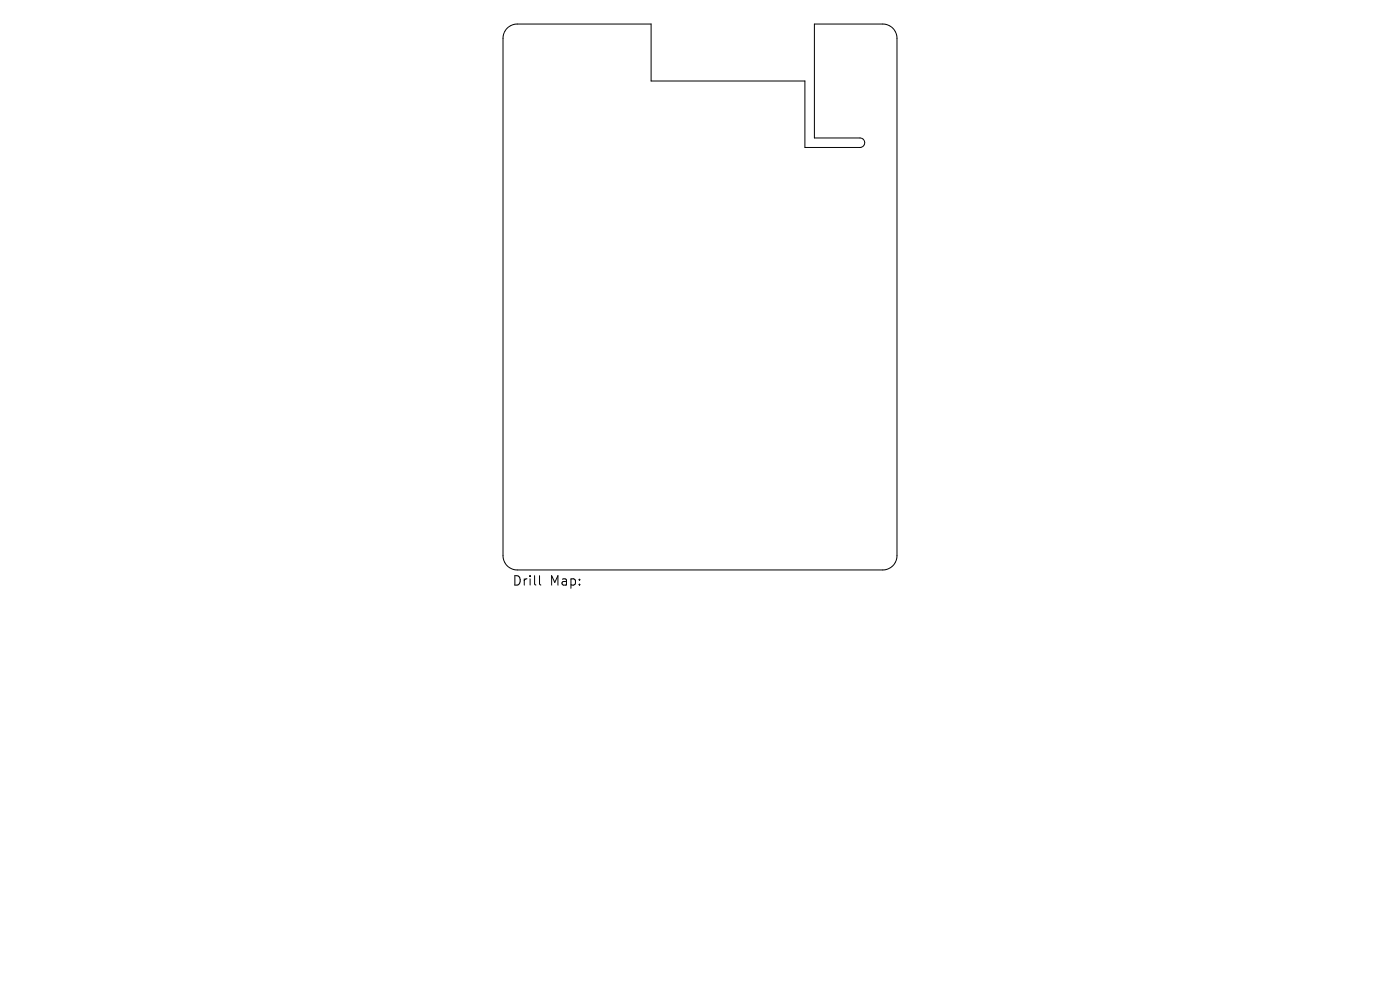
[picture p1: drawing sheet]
<svg xmlns="http://www.w3.org/2000/svg" width="297mm" height="210mm" viewBox="0 0 297 210" stroke-linecap="round" stroke-linejoin="round" font-family="sans-serif">
<defs><g id="words">
<g font-size="2.8">
<text x="108.6" y="124.5">Drill</text>
<text x="116.6" y="124.5">Map:</text>
</g>
</g></defs>
<path d="M107.6 6a3 3 0 0 1 2.1-.9h28.4v12.1h32.7v14.1h11.6a1.01 1.01 0 0 0 1-1 1.01 1.01 0 0 0-1-1h-9.6v-24.2h14.5a3 3 0 0 1 3 3v109.8a3 3 0 0 1-3 3h-77.6a3 3 0 0 1-3-3v-109.8a3 3 0 0 1 .9-2.1zM114.5 122.1v1.7l.2 .3" fill="none" stroke="#000" stroke-width=".21"/>
<use href="#words"/>
</svg>
